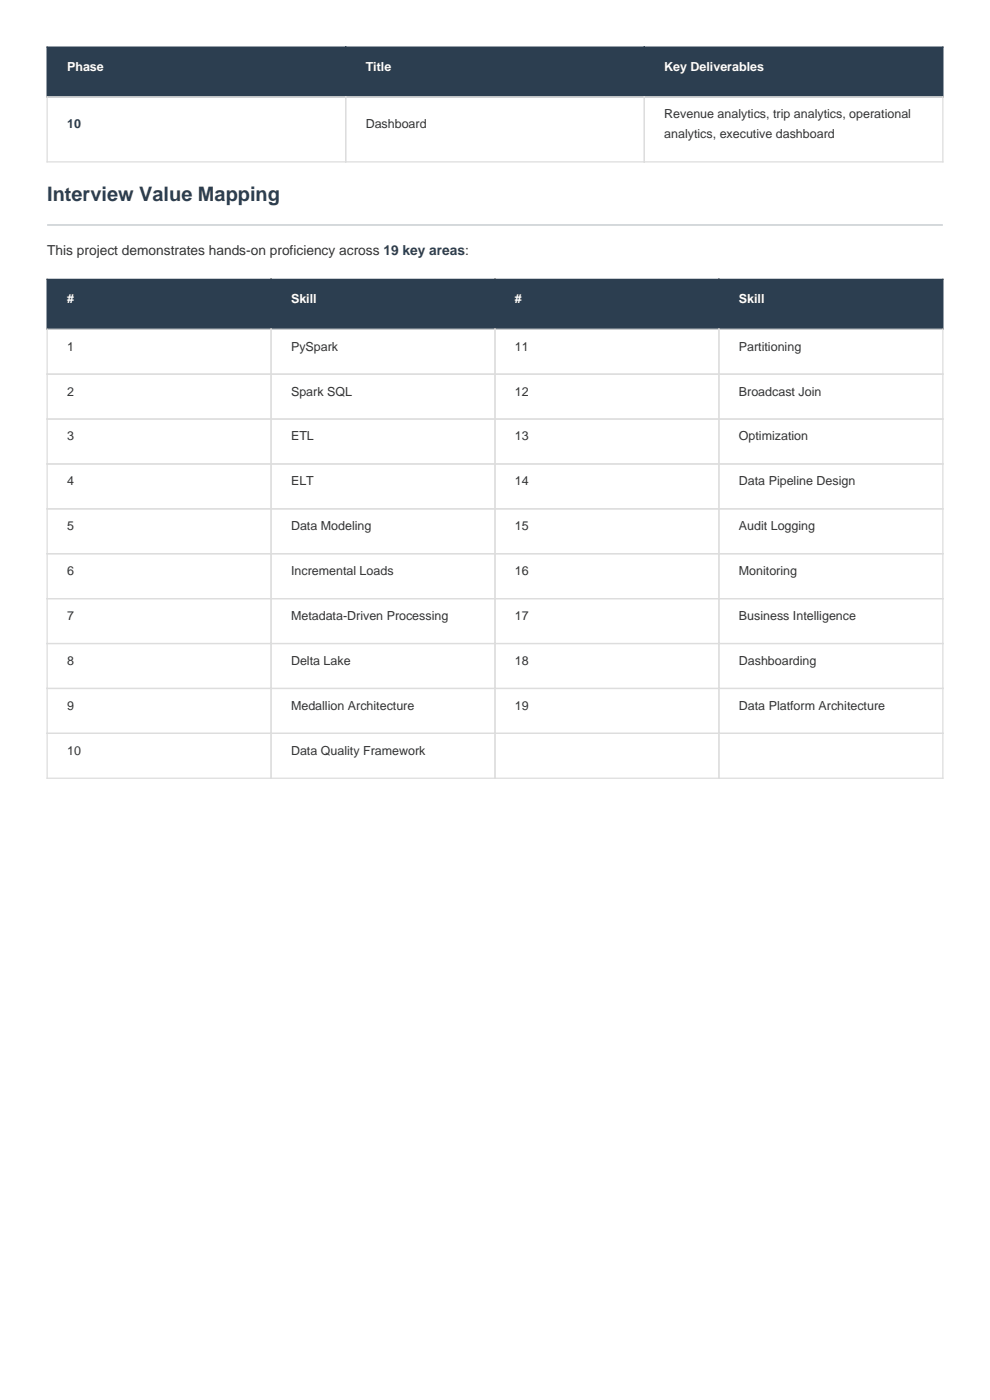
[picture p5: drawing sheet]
<svg xmlns="http://www.w3.org/2000/svg" width="210mm" height="297mm" viewBox="0 0 210 297" stroke-linecap="round" stroke-linejoin="round" font-family="sans-serif">
<defs><g id="words">
<text font-size="4.2" fill="#2c3e50" x="10" y="42.7">Interview Value Mapping</text>
<text font-size="2.9" fill="#333" x="10" y="54.1">This project demonstrates hands-on proficiency across 19 key areas:</text>
<g font-size="2.6" fill="#fff">
<text x="14.2" y="15.1">Phase</text>
<text x="77.6" y="15.1">Title</text>
<text x="140.9" y="15.1">Key Deliverables</text>
<text x="14.2" y="64.3">#</text>
<text x="61.7" y="64.3">Skill</text>
<text x="109.2" y="64.3">#</text>
<text x="156.7" y="64.3">Skill</text>
</g>
<text font-size="2.6" fill="#2c3e50" x="14.2" y="27.2">10</text>
<g font-size="2.6" fill="#333">
<text x="77.6" y="27.2">Dashboard</text>
<text x="140.9" y="25.1">Revenue analytics, trip analytics, operational</text>
<text x="140.9" y="29.4">analytics, executive dashboard</text>
<text x="14.2" y="74.4">1</text>
<text x="61.7" y="74.4">PySpark</text>
<text x="109.2" y="74.4">11</text>
<text x="156.7" y="74.4">Partitioning</text>
<text x="14.2" y="83.9">2</text>
<text x="61.7" y="83.9">Spark SQL</text>
<text x="109.2" y="83.9">12</text>
<text x="156.7" y="83.9">Broadcast Join</text>
<text x="14.2" y="93.4">3</text>
<text x="61.7" y="93.4">ETL</text>
<text x="109.2" y="93.4">13</text>
<text x="156.7" y="93.4">Optimization</text>
<text x="14.2" y="103">4</text>
<text x="61.7" y="103">ELT</text>
<text x="109.2" y="103">14</text>
<text x="156.7" y="103">Data Pipeline Design</text>
<text x="14.2" y="112.5">5</text>
<text x="61.7" y="112.5">Data Modeling</text>
<text x="109.2" y="112.5">15</text>
<text x="156.7" y="112.5">Audit Logging</text>
<text x="14.2" y="122">6</text>
<text x="61.7" y="122">Incremental Loads</text>
<text x="109.2" y="122">16</text>
<text x="156.7" y="122">Monitoring</text>
<text x="14.2" y="131.5">7</text>
<text x="61.7" y="131.5">Metadata-Driven Processing</text>
<text x="109.2" y="131.5">17</text>
<text x="156.7" y="131.5">Business Intelligence</text>
<text x="14.2" y="141.1">8</text>
<text x="61.7" y="141.1">Delta Lake</text>
<text x="109.2" y="141.1">18</text>
<text x="156.7" y="141.1">Dashboarding</text>
<text x="14.2" y="150.6">9</text>
<text x="61.7" y="150.6">Medallion Architecture</text>
<text x="109.2" y="150.6">19</text>
<text x="156.7" y="150.6">Data Platform Architecture</text>
<text x="14.2" y="160.1">10</text>
<text x="61.7" y="160.1">Data Quality Framework</text>
</g>
</g></defs>
<g fill="#2c3e50">
<path d="M10 10h63.3v10.6h-63.3z" fill-rule="evenodd"/>
<path d="M73.3 10h63.4v10.6h-63.4z" fill-rule="evenodd"/>
<path d="M136.7 10h63.3v10.6h-63.3z" fill-rule="evenodd"/>
<path d="M12.1 11.6h59.1v7.4h-59.1z" fill-rule="evenodd"/>
<path d="M14.2 12.8h7.8v3h-7.8z" fill-rule="evenodd"/>
<path d="M75.5 11.6h59.1v7.4h-59.1z" fill-rule="evenodd"/>
<path d="M77.6 12.8h5.4v3h-5.4z" fill-rule="evenodd"/>
<path d="M138.8 11.6h59.1v7.4h-59.1z" fill-rule="evenodd"/>
<path d="M140.9 12.8h21.2v3h-21.2z" fill-rule="evenodd"/>
</g>
<path d="M10 10h190v10.6h-190zM73.3 10v10.6M136.7 10v10.6" fill="none" stroke="#2c3e50" stroke-width=".26"/>
<path d="M10 20.6h190v13.7h-190zM73.3 20.6v13.7M136.7 20.6v13.7" fill="none" stroke="#ddd" stroke-width=".26"/>
<path d="M10 47.7h190" fill="none" stroke="#bdc3c7" stroke-width=".26"/>
<g fill="#2c3e50">
<path d="M10 59.3h47.5v10.5h-47.5z" fill-rule="evenodd"/>
<path d="M57.5 59.3h47.5v10.5h-47.5z" fill-rule="evenodd"/>
<path d="M105 59.3h47.5v10.5h-47.5z" fill-rule="evenodd"/>
<path d="M152.5 59.3h47.5v10.5h-47.5z" fill-rule="evenodd"/>
<path d="M12.1 60.9h43.3v7.4h-43.3z" fill-rule="evenodd"/>
<path d="M14.2 62.1h1.5v3h-1.5z" fill-rule="evenodd"/>
<path d="M59.6 60.9h43.3v7.4h-43.3z" fill-rule="evenodd"/>
<path d="M61.7 62.1h5.5v3h-5.5z" fill-rule="evenodd"/>
<path d="M107.1 60.9h43.3v7.4h-43.3z" fill-rule="evenodd"/>
<path d="M109.2 62.1h1.5v3h-1.5z" fill-rule="evenodd"/>
<path d="M154.6 60.9h43.3v7.4h-43.3z" fill-rule="evenodd"/>
<path d="M156.7 62.1h5.5v3h-5.5z" fill-rule="evenodd"/>
</g>
<path d="M10 59.3h190v10.5h-190zM57.5 59.3v10.5M105 59.3v10.5M152.5 59.3v10.5" fill="none" stroke="#2c3e50" stroke-width=".26"/>
<g fill="none" stroke="#ddd" stroke-width=".26">
<path d="M10 69.8h190v95.3h-190zM10 79.4h190M57.5 69.8v95.3M105 69.8v95.3M152.5 69.8v95.3M10 88.9h190M10 98.4h190M10 107.9h190M10 117.5h190M10 127h190M10 136.5h190M10 146h190"/>
<path d="M10 155.6h190"/>
</g>
<use href="#words"/>
</svg>
